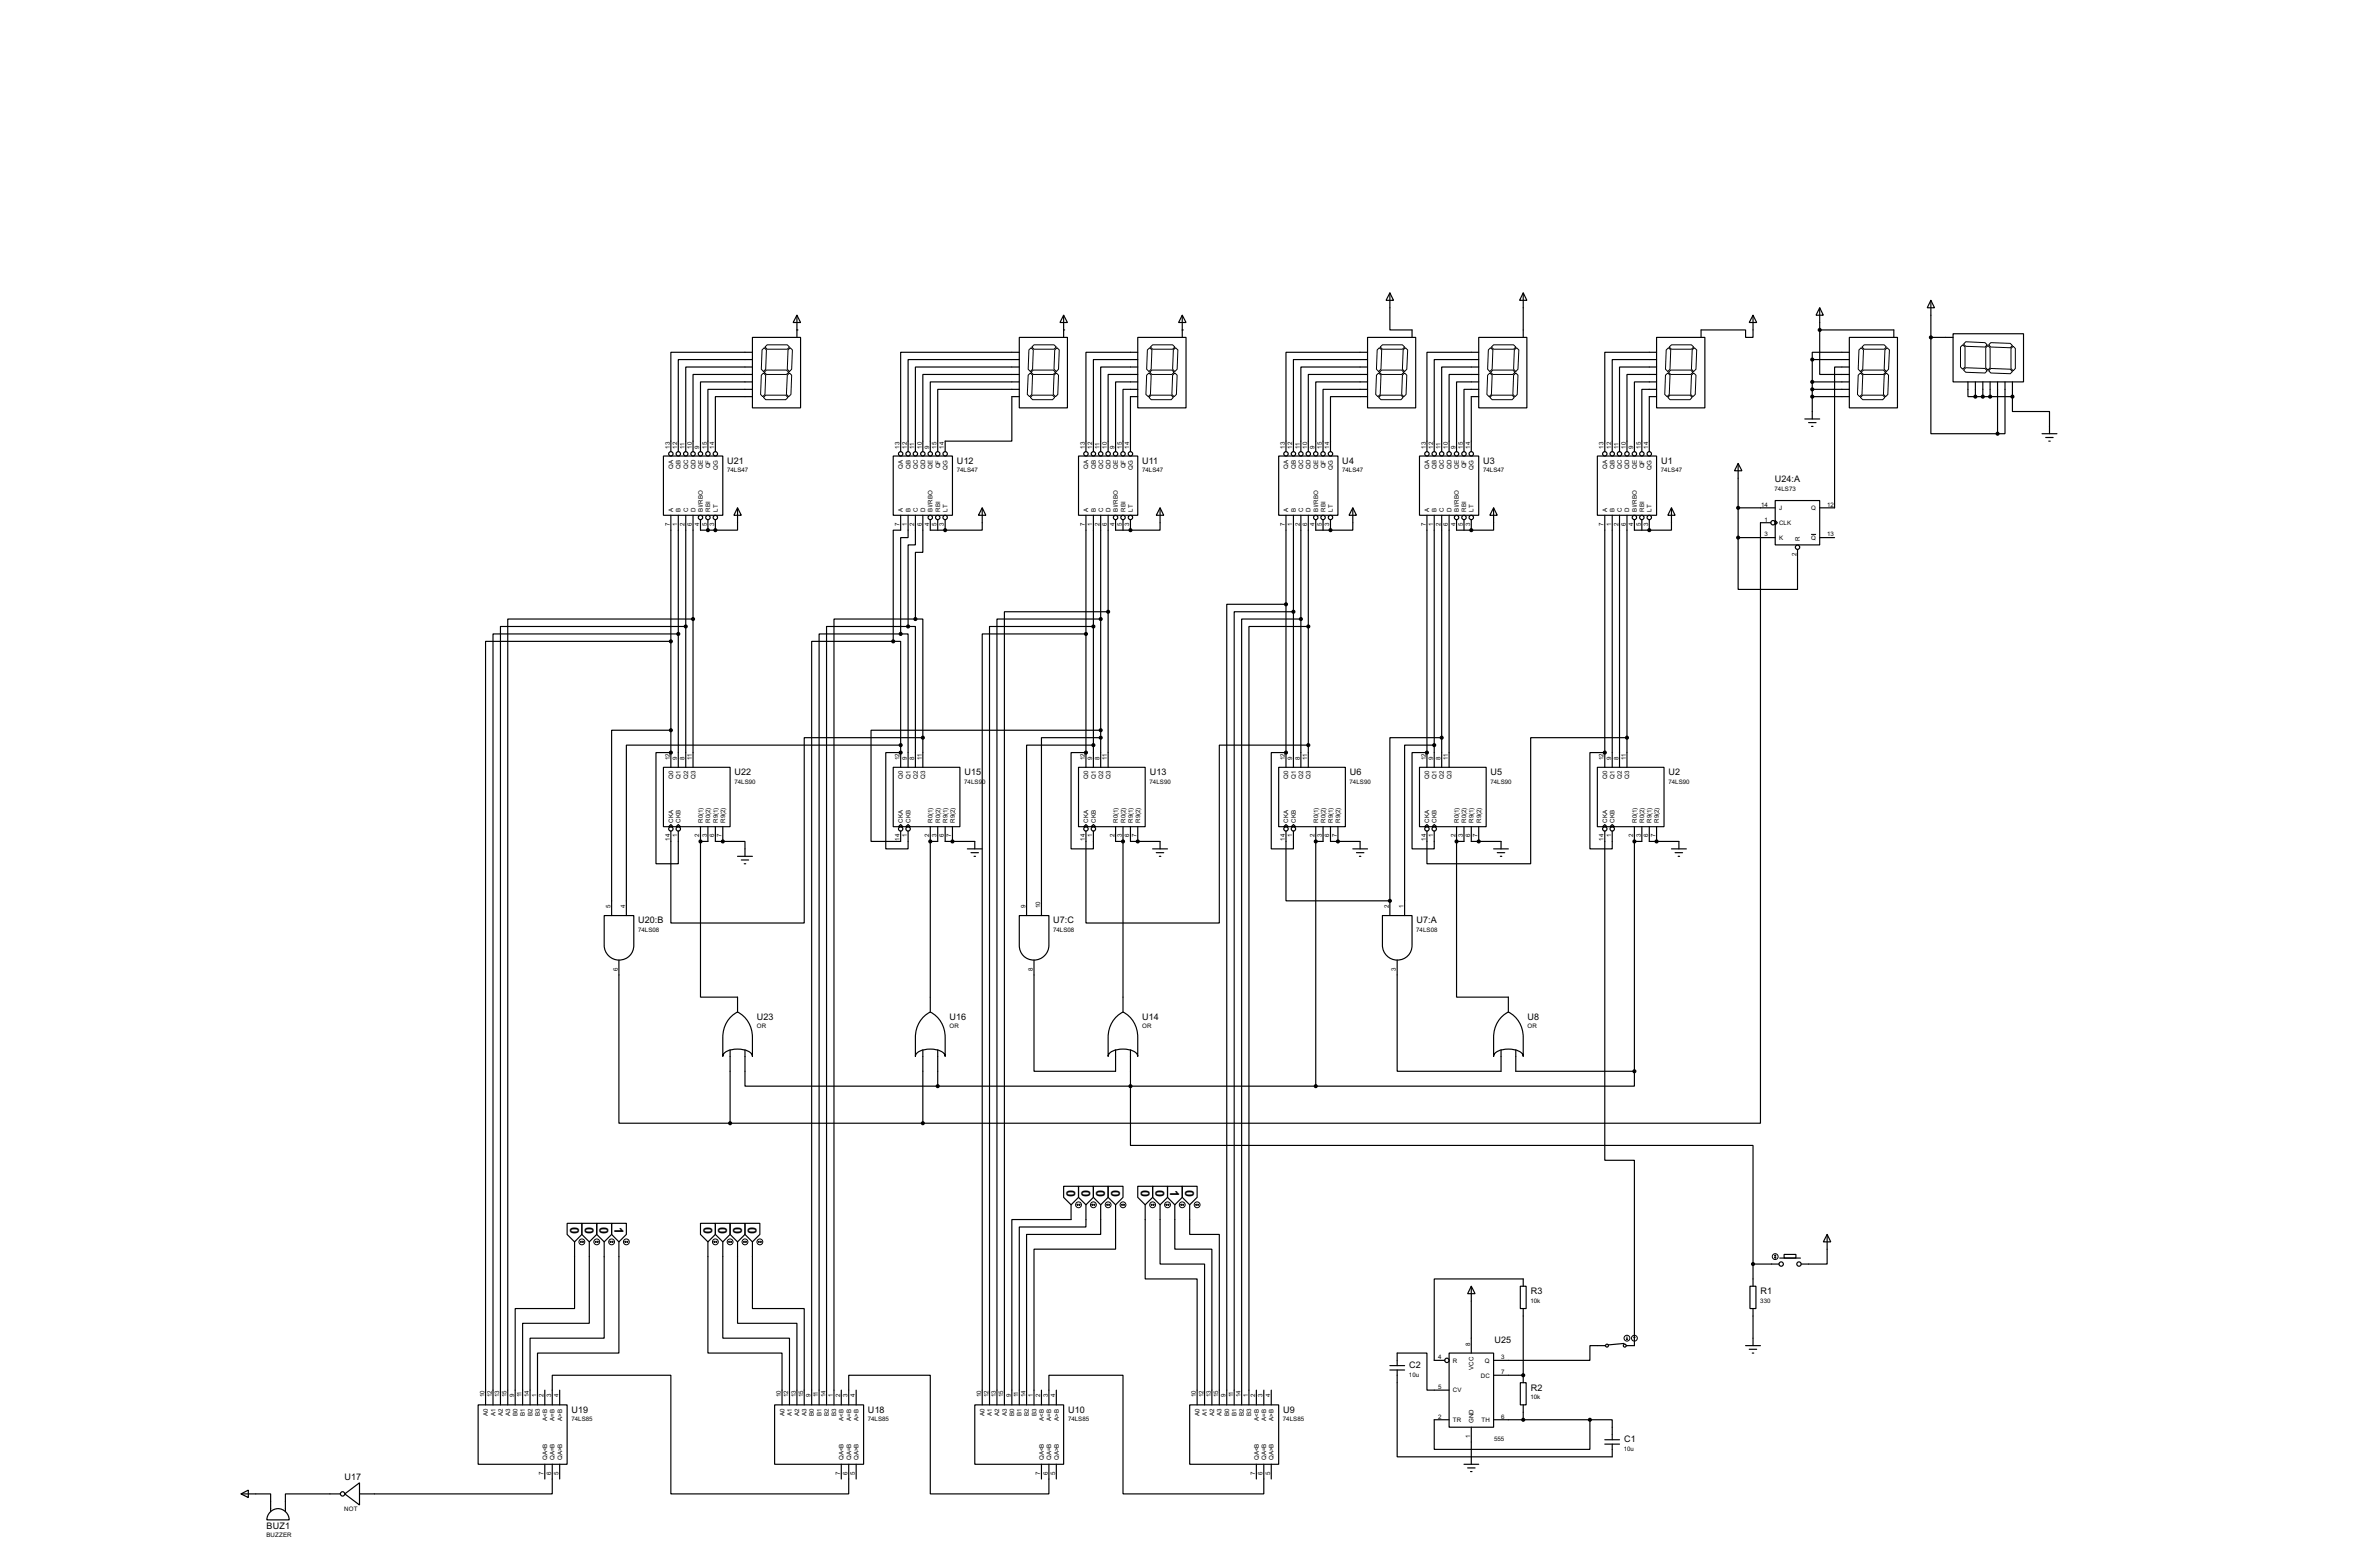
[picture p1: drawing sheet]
<svg xmlns="http://www.w3.org/2000/svg" width="815mm" height="536mm" viewBox="0 0 815 536" stroke-linecap="round" stroke-linejoin="round" font-family="sans-serif">
<defs><g id="words">
<g font-size="4.8">
<text x="365.5" y="407.8" transform="rotate(90 365.5 407.8)">0</text>
<text x="370.6" y="407.8" transform="rotate(90 370.6 407.8)">0</text>
<text x="375.7" y="407.8" transform="rotate(90 375.7 407.8)">0</text>
<text x="380.8" y="407.8" transform="rotate(90 380.8 407.8)">0</text>
<text x="390.9" y="407.8" transform="rotate(90 390.9 407.8)">0</text>
<text x="396" y="407.8" transform="rotate(90 396 407.8)">0</text>
<text x="401.1" y="407.8" transform="rotate(90 401.1 407.8)">1</text>
<text x="406.2" y="407.8" transform="rotate(90 406.2 407.8)">0</text>
<text x="195.4" y="420.5" transform="rotate(90 195.4 420.5)">0</text>
<text x="200.4" y="420.5" transform="rotate(90 200.4 420.5)">0</text>
<text x="205.5" y="420.5" transform="rotate(90 205.5 420.5)">0</text>
<text x="210.6" y="420.5" transform="rotate(90 210.6 420.5)">1</text>
<text x="241.1" y="420.5" transform="rotate(90 241.1 420.5)">0</text>
<text x="246.2" y="420.5" transform="rotate(90 246.2 420.5)">0</text>
<text x="251.2" y="420.5" transform="rotate(90 251.2 420.5)">0</text>
<text x="256.3" y="420.5" transform="rotate(90 256.3 420.5)">0</text>
</g>
<g font-size="3.5">
<text x="249.2" y="158.9">U21</text>
<text x="328" y="158.9">U12</text>
<text x="391.5" y="158.9">U11</text>
<text x="460" y="158.9">U4</text>
<text x="508.3" y="158.9">U3</text>
<text x="569.3" y="158.9">U1</text>
<text x="608.2" y="165.3">U24:A</text>
<text x="251.8" y="265.6">U22</text>
<text x="330.5" y="265.6">U15</text>
<text x="394" y="265.6">U13</text>
<text x="462.6" y="265.6">U6</text>
<text x="510.8" y="265.6">U5</text>
<text x="571.8" y="265.6">U2</text>
<text x="218.7" y="316.4">U20:B</text>
<text x="361" y="316.4">U7:C</text>
<text x="485.4" y="316.4">U7:A</text>
<text x="259.4" y="349.5">U23</text>
<text x="325.4" y="349.5">U16</text>
<text x="391.5" y="349.5">U14</text>
<text x="523.5" y="349.5">U8</text>
<text x="524.6" y="443.4">R3</text>
<text x="603.3" y="443.4">R1</text>
<text x="512.1" y="460.3">U25</text>
<text x="482.9" y="468.8">C2</text>
<text x="524.6" y="476.5">R2</text>
<text x="195.9" y="484.1">U19</text>
<text x="297.5" y="484.1">U18</text>
<text x="366.1" y="484.1">U10</text>
<text x="439.7" y="484.1">U9</text>
<text x="556.6" y="494.2">C1</text>
<text x="118" y="507.3">U17</text>
<text x="91.3" y="523.9">BUZ1</text>
</g>
<g font-size="2.4">
<text x="229.5" y="153.7" transform="rotate(-90 229.5 153.7)">13</text>
<text x="232.1" y="153.7" transform="rotate(-90 232.1 153.7)">12</text>
<text x="234.6" y="153.7" transform="rotate(-90 234.6 153.7)">11</text>
<text x="237.1" y="153.7" transform="rotate(-90 237.1 153.7)">10</text>
<text x="239.7" y="153.7" transform="rotate(-90 239.7 153.7)">9</text>
<text x="242.2" y="153.7" transform="rotate(-90 242.2 153.7)">15</text>
<text x="244.8" y="153.7" transform="rotate(-90 244.8 153.7)">14</text>
<text x="308.3" y="153.7" transform="rotate(-90 308.3 153.7)">13</text>
<text x="310.8" y="153.7" transform="rotate(-90 310.8 153.7)">12</text>
<text x="313.3" y="153.7" transform="rotate(-90 313.3 153.7)">11</text>
<text x="315.9" y="153.7" transform="rotate(-90 315.9 153.7)">10</text>
<text x="318.4" y="153.7" transform="rotate(-90 318.4 153.7)">9</text>
<text x="321" y="153.7" transform="rotate(-90 321 153.7)">15</text>
<text x="323.5" y="153.7" transform="rotate(-90 323.5 153.7)">14</text>
<text x="371.8" y="153.7" transform="rotate(-90 371.8 153.7)">13</text>
<text x="374.3" y="153.7" transform="rotate(-90 374.3 153.7)">12</text>
<text x="376.8" y="153.7" transform="rotate(-90 376.8 153.7)">11</text>
<text x="379.4" y="153.7" transform="rotate(-90 379.4 153.7)">10</text>
<text x="381.9" y="153.7" transform="rotate(-90 381.9 153.7)">9</text>
<text x="384.5" y="153.7" transform="rotate(-90 384.5 153.7)">15</text>
<text x="387" y="153.7" transform="rotate(-90 387 153.7)">14</text>
<text x="440.3" y="153.7" transform="rotate(-90 440.3 153.7)">13</text>
<text x="442.9" y="153.7" transform="rotate(-90 442.9 153.7)">12</text>
<text x="445.4" y="153.7" transform="rotate(-90 445.4 153.7)">11</text>
<text x="448" y="153.7" transform="rotate(-90 448 153.7)">10</text>
<text x="450.5" y="153.7" transform="rotate(-90 450.5 153.7)">9</text>
<text x="453" y="153.7" transform="rotate(-90 453 153.7)">15</text>
<text x="455.6" y="153.7" transform="rotate(-90 455.6 153.7)">14</text>
<text x="488.6" y="153.7" transform="rotate(-90 488.6 153.7)">13</text>
<text x="491.1" y="153.7" transform="rotate(-90 491.1 153.7)">12</text>
<text x="493.7" y="153.7" transform="rotate(-90 493.7 153.7)">11</text>
<text x="496.2" y="153.7" transform="rotate(-90 496.2 153.7)">10</text>
<text x="498.8" y="153.7" transform="rotate(-90 498.8 153.7)">9</text>
<text x="501.3" y="153.7" transform="rotate(-90 501.3 153.7)">15</text>
<text x="503.8" y="153.7" transform="rotate(-90 503.8 153.7)">14</text>
<text x="549.6" y="153.7" transform="rotate(-90 549.6 153.7)">13</text>
<text x="552.1" y="153.7" transform="rotate(-90 552.1 153.7)">12</text>
<text x="554.6" y="153.7" transform="rotate(-90 554.6 153.7)">11</text>
<text x="557.2" y="153.7" transform="rotate(-90 557.2 153.7)">10</text>
<text x="559.7" y="153.7" transform="rotate(-90 559.7 153.7)">9</text>
<text x="562.3" y="153.7" transform="rotate(-90 562.3 153.7)">15</text>
<text x="564.8" y="153.7" transform="rotate(-90 564.8 153.7)">14</text>
<text x="230.7" y="160.6" transform="rotate(-90 230.7 160.6)">QA</text>
<text x="233.3" y="160.6" transform="rotate(-90 233.3 160.6)">QB</text>
<text x="235.8" y="160.7" transform="rotate(-90 235.8 160.7)">QC</text>
<text x="238.3" y="160.7" transform="rotate(-90 238.3 160.7)">QD</text>
<text x="240.9" y="160.6" transform="rotate(-90 240.9 160.6)">QE</text>
<text x="243.4" y="160.5" transform="rotate(-90 243.4 160.5)">QF</text>
<text x="246" y="160.9" transform="rotate(-90 246 160.9)">QG</text>
<text x="249.2" y="161.8">74LS47</text>
<text x="309.5" y="160.6" transform="rotate(-90 309.5 160.6)">QA</text>
<text x="312" y="160.6" transform="rotate(-90 312 160.6)">QB</text>
<text x="314.5" y="160.7" transform="rotate(-90 314.5 160.7)">QC</text>
<text x="317.1" y="160.7" transform="rotate(-90 317.1 160.7)">QD</text>
<text x="319.6" y="160.6" transform="rotate(-90 319.6 160.6)">QE</text>
<text x="322.2" y="160.5" transform="rotate(-90 322.2 160.5)">QF</text>
<text x="324.7" y="160.9" transform="rotate(-90 324.7 160.9)">QG</text>
<text x="327.9" y="161.8">74LS47</text>
<text x="373" y="160.6" transform="rotate(-90 373 160.6)">QA</text>
<text x="375.5" y="160.6" transform="rotate(-90 375.5 160.6)">QB</text>
<text x="378" y="160.7" transform="rotate(-90 378 160.7)">QC</text>
<text x="380.6" y="160.7" transform="rotate(-90 380.6 160.7)">QD</text>
<text x="383.1" y="160.6" transform="rotate(-90 383.1 160.6)">QE</text>
<text x="385.7" y="160.5" transform="rotate(-90 385.7 160.5)">QF</text>
<text x="388.2" y="160.9" transform="rotate(-90 388.2 160.9)">QG</text>
<text x="391.4" y="161.8">74LS47</text>
<text x="441.5" y="160.6" transform="rotate(-90 441.5 160.6)">QA</text>
<text x="444.1" y="160.6" transform="rotate(-90 444.1 160.6)">QB</text>
<text x="446.6" y="160.7" transform="rotate(-90 446.6 160.7)">QC</text>
<text x="449.2" y="160.7" transform="rotate(-90 449.2 160.7)">QD</text>
<text x="451.7" y="160.6" transform="rotate(-90 451.7 160.6)">QE</text>
<text x="454.2" y="160.5" transform="rotate(-90 454.2 160.5)">QF</text>
<text x="456.8" y="160.9" transform="rotate(-90 456.8 160.9)">QG</text>
<text x="460" y="161.8">74LS47</text>
<text x="489.8" y="160.6" transform="rotate(-90 489.8 160.6)">QA</text>
<text x="492.3" y="160.6" transform="rotate(-90 492.3 160.6)">QB</text>
<text x="494.9" y="160.7" transform="rotate(-90 494.9 160.7)">QC</text>
<text x="497.4" y="160.7" transform="rotate(-90 497.4 160.7)">QD</text>
<text x="500" y="160.6" transform="rotate(-90 500 160.6)">QE</text>
<text x="502.5" y="160.5" transform="rotate(-90 502.5 160.5)">QF</text>
<text x="505" y="160.9" transform="rotate(-90 505 160.9)">QG</text>
<text x="508.3" y="161.8">74LS47</text>
<text x="550.8" y="160.6" transform="rotate(-90 550.8 160.6)">QA</text>
<text x="553.3" y="160.6" transform="rotate(-90 553.3 160.6)">QB</text>
<text x="555.8" y="160.7" transform="rotate(-90 555.8 160.7)">QC</text>
<text x="558.4" y="160.7" transform="rotate(-90 558.4 160.7)">QD</text>
<text x="560.9" y="160.6" transform="rotate(-90 560.9 160.6)">QE</text>
<text x="563.5" y="160.5" transform="rotate(-90 563.5 160.5)">QF</text>
<text x="566" y="160.9" transform="rotate(-90 566 160.9)">QG</text>
<text x="569.2" y="161.8">74LS47</text>
<text x="603.5" y="173.6">14</text>
<text x="608.2" y="168.2">74LS73</text>
<text x="626.2" y="173.6">12</text>
<text x="230.7" y="175.3" transform="rotate(-90 230.7 175.3)">A</text>
<text x="233.3" y="175.3" transform="rotate(-90 233.3 175.3)">B</text>
<text x="235.8" y="175.3" transform="rotate(-90 235.8 175.3)">C</text>
<text x="238.3" y="175.3" transform="rotate(-90 238.3 175.3)">D</text>
<text x="240.9" y="175.3" transform="rotate(-90 240.9 175.3)">BI/RBO</text>
<text x="243.4" y="175.3" transform="rotate(-90 243.4 175.3)">RBI</text>
<text x="246" y="175.3" transform="rotate(-90 246 175.3)">LT</text>
<text x="309.5" y="175.3" transform="rotate(-90 309.5 175.3)">A</text>
<text x="312" y="175.3" transform="rotate(-90 312 175.3)">B</text>
<text x="314.5" y="175.3" transform="rotate(-90 314.5 175.3)">C</text>
<text x="317.1" y="175.3" transform="rotate(-90 317.1 175.3)">D</text>
<text x="319.6" y="175.3" transform="rotate(-90 319.6 175.3)">BI/RBO</text>
<text x="322.2" y="175.3" transform="rotate(-90 322.2 175.3)">RBI</text>
<text x="324.7" y="175.3" transform="rotate(-90 324.7 175.3)">LT</text>
<text x="373" y="175.3" transform="rotate(-90 373 175.3)">A</text>
<text x="375.5" y="175.3" transform="rotate(-90 375.5 175.3)">B</text>
<text x="378" y="175.3" transform="rotate(-90 378 175.3)">C</text>
<text x="380.6" y="175.3" transform="rotate(-90 380.6 175.3)">D</text>
<text x="383.1" y="175.3" transform="rotate(-90 383.1 175.3)">BI/RBO</text>
<text x="385.7" y="175.3" transform="rotate(-90 385.7 175.3)">RBI</text>
<text x="388.2" y="175.3" transform="rotate(-90 388.2 175.3)">LT</text>
<text x="441.5" y="175.3" transform="rotate(-90 441.5 175.3)">A</text>
<text x="444.1" y="175.3" transform="rotate(-90 444.1 175.3)">B</text>
<text x="446.6" y="175.3" transform="rotate(-90 446.6 175.3)">C</text>
<text x="449.2" y="175.3" transform="rotate(-90 449.2 175.3)">D</text>
<text x="451.7" y="175.3" transform="rotate(-90 451.7 175.3)">BI/RBO</text>
<text x="454.2" y="175.3" transform="rotate(-90 454.2 175.3)">RBI</text>
<text x="456.8" y="175.3" transform="rotate(-90 456.8 175.3)">LT</text>
<text x="489.8" y="175.3" transform="rotate(-90 489.8 175.3)">A</text>
<text x="492.3" y="175.3" transform="rotate(-90 492.3 175.3)">B</text>
<text x="494.9" y="175.3" transform="rotate(-90 494.9 175.3)">C</text>
<text x="497.4" y="175.3" transform="rotate(-90 497.4 175.3)">D</text>
<text x="500" y="175.3" transform="rotate(-90 500 175.3)">BI/RBO</text>
<text x="502.5" y="175.3" transform="rotate(-90 502.5 175.3)">RBI</text>
<text x="505" y="175.3" transform="rotate(-90 505 175.3)">LT</text>
<text x="550.8" y="175.3" transform="rotate(-90 550.8 175.3)">A</text>
<text x="553.3" y="175.3" transform="rotate(-90 553.3 175.3)">B</text>
<text x="555.8" y="175.3" transform="rotate(-90 555.8 175.3)">C</text>
<text x="558.4" y="175.3" transform="rotate(-90 558.4 175.3)">D</text>
<text x="560.9" y="175.3" transform="rotate(-90 560.9 175.3)">BI/RBO</text>
<text x="563.5" y="175.3" transform="rotate(-90 563.5 175.3)">RBI</text>
<text x="566" y="175.3" transform="rotate(-90 566 175.3)">LT</text>
<text x="604.7" y="178.7">1</text>
<text x="609.7" y="174.8">J</text>
<text x="609.7" y="179.9">CLK</text>
<text x="620.7" y="174.8">Q</text>
<text x="229.5" y="180.3" transform="rotate(-90 229.5 180.3)">7</text>
<text x="232.1" y="180.3" transform="rotate(-90 232.1 180.3)">1</text>
<text x="234.6" y="180.2" transform="rotate(-90 234.6 180.2)">2</text>
<text x="237.1" y="180.3" transform="rotate(-90 237.1 180.3)">6</text>
<text x="239.7" y="180.3" transform="rotate(-90 239.7 180.3)">4</text>
<text x="242.2" y="180.3" transform="rotate(-90 242.2 180.3)">5</text>
<text x="244.8" y="180.3" transform="rotate(-90 244.8 180.3)">3</text>
<text x="308.3" y="180.3" transform="rotate(-90 308.3 180.3)">7</text>
<text x="310.8" y="180.3" transform="rotate(-90 310.8 180.3)">1</text>
<text x="313.3" y="180.3" transform="rotate(-90 313.3 180.3)">2</text>
<text x="315.9" y="180.3" transform="rotate(-90 315.9 180.3)">6</text>
<text x="318.4" y="180.3" transform="rotate(-90 318.4 180.3)">4</text>
<text x="321" y="180.3" transform="rotate(-90 321 180.3)">5</text>
<text x="323.5" y="180.3" transform="rotate(-90 323.5 180.3)">3</text>
<text x="371.8" y="180.3" transform="rotate(-90 371.8 180.3)">7</text>
<text x="374.3" y="180.3" transform="rotate(-90 374.3 180.3)">1</text>
<text x="376.8" y="180.3" transform="rotate(-90 376.8 180.3)">2</text>
<text x="379.4" y="180.3" transform="rotate(-90 379.4 180.3)">6</text>
<text x="381.9" y="180.2" transform="rotate(-90 381.9 180.2)">4</text>
<text x="384.5" y="180.3" transform="rotate(-90 384.5 180.3)">5</text>
<text x="387" y="180.3" transform="rotate(-90 387 180.3)">3</text>
<text x="440.3" y="180.2" transform="rotate(-90 440.3 180.2)">7</text>
<text x="442.9" y="180.3" transform="rotate(-90 442.9 180.3)">1</text>
<text x="445.4" y="180.2" transform="rotate(-90 445.4 180.2)">2</text>
<text x="448" y="180.3" transform="rotate(-90 448 180.3)">6</text>
<text x="450.5" y="180.3" transform="rotate(-90 450.5 180.3)">4</text>
<text x="453" y="180.2" transform="rotate(-90 453 180.2)">5</text>
<text x="455.6" y="180.3" transform="rotate(-90 455.6 180.3)">3</text>
<text x="488.6" y="180.3" transform="rotate(-90 488.6 180.3)">7</text>
<text x="491.1" y="180.2" transform="rotate(-90 491.1 180.2)">1</text>
<text x="493.7" y="180.3" transform="rotate(-90 493.7 180.3)">2</text>
<text x="496.2" y="180.3" transform="rotate(-90 496.2 180.3)">6</text>
<text x="498.8" y="180.3" transform="rotate(-90 498.8 180.3)">4</text>
<text x="501.3" y="180.3" transform="rotate(-90 501.3 180.3)">5</text>
<text x="503.8" y="180.2" transform="rotate(-90 503.8 180.2)">3</text>
<text x="549.6" y="180.3" transform="rotate(-90 549.6 180.3)">7</text>
<text x="552.1" y="180.3" transform="rotate(-90 552.1 180.3)">1</text>
<text x="554.6" y="180.3" transform="rotate(-90 554.6 180.3)">2</text>
<text x="557.2" y="180.3" transform="rotate(-90 557.2 180.3)">6</text>
<text x="559.7" y="180.2" transform="rotate(-90 559.7 180.2)">4</text>
<text x="562.3" y="180.3" transform="rotate(-90 562.3 180.3)">5</text>
<text x="564.8" y="180.3" transform="rotate(-90 564.8 180.3)">3</text>
<text x="604.7" y="183.8">3</text>
<text x="609.7" y="185">K</text>
<text x="616.8" y="185.4" transform="rotate(-90 616.8 185.4)">R</text>
<text x="620.7" y="185">Q</text>
<text x="626.2" y="183.8">13</text>
<text x="615.6" y="190.4" transform="rotate(-90 615.6 190.4)">2</text>
<text x="229.5" y="260.4" transform="rotate(-90 229.5 260.4)">12</text>
<text x="232.1" y="260.4" transform="rotate(-90 232.1 260.4)">9</text>
<text x="234.6" y="260.4" transform="rotate(-90 234.6 260.4)">8</text>
<text x="237.1" y="260.4" transform="rotate(-90 237.1 260.4)">11</text>
<text x="308.3" y="260.4" transform="rotate(-90 308.3 260.4)">12</text>
<text x="310.8" y="260.4" transform="rotate(-90 310.8 260.4)">9</text>
<text x="313.3" y="260.4" transform="rotate(-90 313.3 260.4)">8</text>
<text x="315.9" y="260.4" transform="rotate(-90 315.9 260.4)">11</text>
<text x="371.8" y="260.4" transform="rotate(-90 371.8 260.4)">12</text>
<text x="374.3" y="260.4" transform="rotate(-90 374.3 260.4)">9</text>
<text x="376.8" y="260.4" transform="rotate(-90 376.8 260.4)">8</text>
<text x="379.4" y="260.4" transform="rotate(-90 379.4 260.4)">11</text>
<text x="440.3" y="260.4" transform="rotate(-90 440.3 260.4)">12</text>
<text x="442.9" y="260.4" transform="rotate(-90 442.9 260.4)">9</text>
<text x="445.4" y="260.4" transform="rotate(-90 445.4 260.4)">8</text>
<text x="448" y="260.4" transform="rotate(-90 448 260.4)">11</text>
<text x="488.6" y="260.4" transform="rotate(-90 488.6 260.4)">12</text>
<text x="491.1" y="260.4" transform="rotate(-90 491.1 260.4)">9</text>
<text x="493.7" y="260.4" transform="rotate(-90 493.7 260.4)">8</text>
<text x="496.2" y="260.4" transform="rotate(-90 496.2 260.4)">11</text>
<text x="549.6" y="260.4" transform="rotate(-90 549.6 260.4)">12</text>
<text x="552.1" y="260.4" transform="rotate(-90 552.1 260.4)">9</text>
<text x="554.6" y="260.4" transform="rotate(-90 554.6 260.4)">8</text>
<text x="557.2" y="260.4" transform="rotate(-90 557.2 260.4)">11</text>
<text x="230.7" y="267" transform="rotate(-90 230.7 267)">Q0</text>
<text x="233.3" y="267" transform="rotate(-90 233.3 267)">Q1</text>
<text x="235.8" y="267" transform="rotate(-90 235.8 267)">Q2</text>
<text x="238.3" y="267" transform="rotate(-90 238.3 267)">Q3</text>
<text x="251.7" y="268.6">74LS90</text>
<text x="309.5" y="267" transform="rotate(-90 309.5 267)">Q0</text>
<text x="312" y="267" transform="rotate(-90 312 267)">Q1</text>
<text x="314.5" y="267" transform="rotate(-90 314.5 267)">Q2</text>
<text x="317.1" y="267" transform="rotate(-90 317.1 267)">Q3</text>
<text x="330.5" y="268.6">74LS90</text>
<text x="373" y="267" transform="rotate(-90 373 267)">Q0</text>
<text x="375.5" y="267" transform="rotate(-90 375.5 267)">Q1</text>
<text x="378" y="267" transform="rotate(-90 378 267)">Q2</text>
<text x="380.6" y="267" transform="rotate(-90 380.6 267)">Q3</text>
<text x="394" y="268.6">74LS90</text>
<text x="441.5" y="267" transform="rotate(-90 441.5 267)">Q0</text>
<text x="444.1" y="267" transform="rotate(-90 444.1 267)">Q1</text>
<text x="446.6" y="267" transform="rotate(-90 446.6 267)">Q2</text>
<text x="449.2" y="267" transform="rotate(-90 449.2 267)">Q3</text>
<text x="462.5" y="268.6">74LS90</text>
<text x="489.8" y="267" transform="rotate(-90 489.8 267)">Q0</text>
<text x="492.3" y="267" transform="rotate(-90 492.3 267)">Q1</text>
<text x="494.9" y="267" transform="rotate(-90 494.9 267)">Q2</text>
<text x="497.4" y="267" transform="rotate(-90 497.4 267)">Q3</text>
<text x="510.8" y="268.6">74LS90</text>
<text x="550.8" y="267" transform="rotate(-90 550.8 267)">Q0</text>
<text x="553.3" y="267" transform="rotate(-90 553.3 267)">Q1</text>
<text x="555.8" y="267" transform="rotate(-90 555.8 267)">Q2</text>
<text x="558.4" y="267" transform="rotate(-90 558.4 267)">Q3</text>
<text x="571.8" y="268.6">74LS90</text>
<text x="230.7" y="281.9" transform="rotate(-90 230.7 281.9)">CKA</text>
<text x="233.3" y="281.9" transform="rotate(-90 233.3 281.9)">CKB</text>
<text x="240.9" y="281.9" transform="rotate(-90 240.9 281.9)">R0(1)</text>
<text x="243.4" y="281.9" transform="rotate(-90 243.4 281.9)">R0(2)</text>
<text x="246" y="281.9" transform="rotate(-90 246 281.9)">R9(1)</text>
<text x="248.5" y="281.9" transform="rotate(-90 248.5 281.9)">R9(2)</text>
<text x="309.5" y="281.9" transform="rotate(-90 309.5 281.9)">CKA</text>
<text x="312" y="281.9" transform="rotate(-90 312 281.9)">CKB</text>
<text x="319.6" y="281.9" transform="rotate(-90 319.6 281.9)">R0(1)</text>
<text x="322.2" y="281.9" transform="rotate(-90 322.2 281.9)">R0(2)</text>
<text x="324.7" y="281.9" transform="rotate(-90 324.7 281.9)">R9(1)</text>
<text x="327.2" y="281.9" transform="rotate(-90 327.2 281.9)">R9(2)</text>
<text x="373" y="281.9" transform="rotate(-90 373 281.9)">CKA</text>
<text x="375.5" y="281.9" transform="rotate(-90 375.5 281.9)">CKB</text>
<text x="383.1" y="281.9" transform="rotate(-90 383.1 281.9)">R0(1)</text>
<text x="385.7" y="281.9" transform="rotate(-90 385.7 281.9)">R0(2)</text>
<text x="388.2" y="281.9" transform="rotate(-90 388.2 281.9)">R9(1)</text>
<text x="390.7" y="281.9" transform="rotate(-90 390.7 281.9)">R9(2)</text>
<text x="441.5" y="281.9" transform="rotate(-90 441.5 281.9)">CKA</text>
<text x="444.1" y="281.9" transform="rotate(-90 444.1 281.9)">CKB</text>
<text x="451.7" y="281.9" transform="rotate(-90 451.7 281.9)">R0(1)</text>
<text x="454.2" y="281.9" transform="rotate(-90 454.2 281.9)">R0(2)</text>
<text x="456.8" y="281.9" transform="rotate(-90 456.8 281.9)">R9(1)</text>
<text x="459.3" y="281.9" transform="rotate(-90 459.3 281.9)">R9(2)</text>
<text x="489.8" y="281.9" transform="rotate(-90 489.8 281.9)">CKA</text>
<text x="492.3" y="281.9" transform="rotate(-90 492.3 281.9)">CKB</text>
<text x="500" y="281.9" transform="rotate(-90 500 281.9)">R0(1)</text>
<text x="502.5" y="281.9" transform="rotate(-90 502.5 281.9)">R0(2)</text>
<text x="505" y="281.9" transform="rotate(-90 505 281.9)">R9(1)</text>
<text x="507.6" y="281.9" transform="rotate(-90 507.6 281.9)">R9(2)</text>
<text x="550.8" y="281.9" transform="rotate(-90 550.8 281.9)">CKA</text>
<text x="553.3" y="281.9" transform="rotate(-90 553.3 281.9)">CKB</text>
<text x="560.9" y="281.9" transform="rotate(-90 560.9 281.9)">R0(1)</text>
<text x="563.5" y="281.9" transform="rotate(-90 563.5 281.9)">R0(2)</text>
<text x="566" y="281.9" transform="rotate(-90 566 281.9)">R9(1)</text>
<text x="568.5" y="281.9" transform="rotate(-90 568.5 281.9)">R9(2)</text>
<text x="232.1" y="287" transform="rotate(-90 232.1 287)">1</text>
<text x="239.7" y="287" transform="rotate(-90 239.7 287)">2</text>
<text x="242.2" y="287" transform="rotate(-90 242.2 287)">3</text>
<text x="244.8" y="287" transform="rotate(-90 244.8 287)">6</text>
<text x="247.3" y="287" transform="rotate(-90 247.3 287)">7</text>
<text x="310.8" y="287" transform="rotate(-90 310.8 287)">1</text>
<text x="318.4" y="287" transform="rotate(-90 318.4 287)">2</text>
<text x="321" y="286.9" transform="rotate(-90 321 286.9)">3</text>
<text x="323.5" y="287" transform="rotate(-90 323.5 287)">6</text>
<text x="326" y="286.9" transform="rotate(-90 326 286.9)">7</text>
<text x="374.3" y="287" transform="rotate(-90 374.3 287)">1</text>
<text x="381.9" y="287" transform="rotate(-90 381.9 287)">2</text>
<text x="384.5" y="287" transform="rotate(-90 384.5 287)">3</text>
<text x="387" y="287" transform="rotate(-90 387 287)">6</text>
<text x="389.5" y="287" transform="rotate(-90 389.5 287)">7</text>
<text x="442.9" y="287" transform="rotate(-90 442.9 287)">1</text>
<text x="450.5" y="287" transform="rotate(-90 450.5 287)">2</text>
<text x="453" y="286.9" transform="rotate(-90 453 286.9)">3</text>
<text x="455.6" y="287" transform="rotate(-90 455.6 287)">6</text>
<text x="458.1" y="287" transform="rotate(-90 458.1 287)">7</text>
<text x="491.1" y="286.9" transform="rotate(-90 491.1 286.9)">1</text>
<text x="498.8" y="287" transform="rotate(-90 498.8 287)">2</text>
<text x="501.3" y="287" transform="rotate(-90 501.3 287)">3</text>
<text x="503.8" y="286.9" transform="rotate(-90 503.8 286.9)">6</text>
<text x="506.4" y="287" transform="rotate(-90 506.4 287)">7</text>
<text x="552.1" y="287" transform="rotate(-90 552.1 287)">1</text>
<text x="559.7" y="287" transform="rotate(-90 559.7 287)">2</text>
<text x="562.3" y="286.9" transform="rotate(-90 562.3 286.9)">3</text>
<text x="564.8" y="287" transform="rotate(-90 564.8 287)">6</text>
<text x="567.3" y="286.9" transform="rotate(-90 567.3 286.9)">7</text>
<text x="229.5" y="288.1" transform="rotate(-90 229.5 288.1)">14</text>
<text x="308.3" y="288.1" transform="rotate(-90 308.3 288.1)">14</text>
<text x="371.8" y="288.1" transform="rotate(-90 371.8 288.1)">14</text>
<text x="440.3" y="288.1" transform="rotate(-90 440.3 288.1)">14</text>
<text x="488.6" y="288.1" transform="rotate(-90 488.6 288.1)">14</text>
<text x="549.6" y="288.1" transform="rotate(-90 549.6 288.1)">14</text>
<text x="209.2" y="311.2" transform="rotate(-90 209.2 311.2)">5</text>
<text x="214.3" y="311.2" transform="rotate(-90 214.3 311.2)">4</text>
<text x="351.4" y="311.2" transform="rotate(-90 351.4 311.2)">9</text>
<text x="356.5" y="311.2" transform="rotate(-90 356.5 311.2)">10</text>
<text x="475.9" y="311.2" transform="rotate(-90 475.9 311.2)">2</text>
<text x="481" y="311.2" transform="rotate(-90 481 311.2)">1</text>
<text x="218.7" y="319.4">74LS08</text>
<text x="360.9" y="319.4">74LS08</text>
<text x="485.4" y="319.4">74LS08</text>
<text x="211.7" y="332.7" transform="rotate(-90 211.7 332.7)">6</text>
<text x="354" y="332.7" transform="rotate(-90 354 332.7)">8</text>
<text x="478.4" y="332.7" transform="rotate(-90 478.4 332.7)">3</text>
<text x="259.3" y="352.4">OR</text>
<text x="325.4" y="352.4">OR</text>
<text x="391.4" y="352.4">OR</text>
<text x="523.5" y="352.4">OR</text>
<text x="524.5" y="446.4">10k</text>
<text x="603.3" y="446.4">330</text>
<text x="503.8" y="461.1" transform="rotate(-90 503.8 461.1)">8</text>
<text x="492.9" y="465.7">4</text>
<text x="497.9" y="466.9">R</text>
<text x="508.9" y="466.9">Q</text>
<text x="514.4" y="465.7">3</text>
<text x="482.9" y="471.8">10u</text>
<text x="505" y="469.4" transform="rotate(-90 505 469.4)">VCC</text>
<text x="507.5" y="472">DC</text>
<text x="514.4" y="470.8">7</text>
<text x="166" y="478.8" transform="rotate(-90 166 478.8)">10</text>
<text x="168.6" y="478.8" transform="rotate(-90 168.6 478.8)">12</text>
<text x="171.1" y="478.8" transform="rotate(-90 171.1 478.8)">13</text>
<text x="173.6" y="478.8" transform="rotate(-90 173.6 478.8)">15</text>
<text x="176.1" y="478.8" transform="rotate(-90 176.1 478.8)">9</text>
<text x="178.7" y="478.8" transform="rotate(-90 178.7 478.8)">11</text>
<text x="181.3" y="478.8" transform="rotate(-90 181.3 478.8)">14</text>
<text x="183.8" y="478.8" transform="rotate(-90 183.8 478.8)">1</text>
<text x="186.3" y="478.8" transform="rotate(-90 186.3 478.8)">2</text>
<text x="188.8" y="478.8" transform="rotate(-90 188.8 478.8)">3</text>
<text x="191.4" y="478.8" transform="rotate(-90 191.4 478.8)">4</text>
<text x="267.6" y="478.8" transform="rotate(-90 267.6 478.8)">10</text>
<text x="270.2" y="478.8" transform="rotate(-90 270.2 478.8)">12</text>
<text x="272.7" y="478.8" transform="rotate(-90 272.7 478.8)">13</text>
<text x="275.2" y="478.8" transform="rotate(-90 275.2 478.8)">15</text>
<text x="277.8" y="478.8" transform="rotate(-90 277.8 478.8)">9</text>
<text x="280.3" y="478.8" transform="rotate(-90 280.3 478.8)">11</text>
<text x="282.9" y="478.8" transform="rotate(-90 282.9 478.8)">14</text>
<text x="285.4" y="478.8" transform="rotate(-90 285.4 478.8)">1</text>
<text x="287.9" y="478.8" transform="rotate(-90 287.9 478.8)">2</text>
<text x="290.5" y="478.8" transform="rotate(-90 290.5 478.8)">3</text>
<text x="293" y="478.8" transform="rotate(-90 293 478.8)">4</text>
<text x="336.2" y="478.8" transform="rotate(-90 336.2 478.8)">10</text>
<text x="338.7" y="478.8" transform="rotate(-90 338.7 478.8)">12</text>
<text x="341.3" y="478.8" transform="rotate(-90 341.3 478.8)">13</text>
<text x="343.8" y="478.8" transform="rotate(-90 343.8 478.8)">15</text>
<text x="346.4" y="478.8" transform="rotate(-90 346.4 478.8)">9</text>
<text x="348.9" y="478.8" transform="rotate(-90 348.9 478.8)">11</text>
<text x="351.4" y="478.8" transform="rotate(-90 351.4 478.8)">14</text>
<text x="354" y="478.8" transform="rotate(-90 354 478.8)">1</text>
<text x="356.5" y="478.8" transform="rotate(-90 356.5 478.8)">2</text>
<text x="359.1" y="478.8" transform="rotate(-90 359.1 478.8)">3</text>
<text x="361.6" y="478.8" transform="rotate(-90 361.6 478.8)">4</text>
<text x="409.9" y="478.8" transform="rotate(-90 409.9 478.8)">10</text>
<text x="412.4" y="478.8" transform="rotate(-90 412.4 478.8)">12</text>
<text x="414.9" y="478.8" transform="rotate(-90 414.9 478.8)">13</text>
<text x="417.5" y="478.8" transform="rotate(-90 417.5 478.8)">15</text>
<text x="420" y="478.8" transform="rotate(-90 420 478.8)">9</text>
<text x="422.6" y="478.8" transform="rotate(-90 422.6 478.8)">11</text>
<text x="425.1" y="478.8" transform="rotate(-90 425.1 478.8)">14</text>
<text x="427.6" y="478.8" transform="rotate(-90 427.6 478.8)">1</text>
<text x="430.2" y="478.8" transform="rotate(-90 430.2 478.8)">2</text>
<text x="432.7" y="478.8" transform="rotate(-90 432.7 478.8)">3</text>
<text x="435.3" y="478.8" transform="rotate(-90 435.3 478.8)">4</text>
<text x="492.9" y="475.9">5</text>
<text x="497.9" y="477.1">CV</text>
<text x="524.5" y="479.4">10k</text>
<text x="167.2" y="485.2" transform="rotate(-90 167.2 485.2)">A0</text>
<text x="169.7" y="485.2" transform="rotate(-90 169.7 485.2)">A1</text>
<text x="172.3" y="485.2" transform="rotate(-90 172.3 485.2)">A2</text>
<text x="174.8" y="485.2" transform="rotate(-90 174.8 485.2)">A3</text>
<text x="177.4" y="485.2" transform="rotate(-90 177.4 485.2)">B0</text>
<text x="179.9" y="485.2" transform="rotate(-90 179.9 485.2)">B1</text>
<text x="182.4" y="485.2" transform="rotate(-90 182.4 485.2)">B2</text>
<text x="185" y="485.2" transform="rotate(-90 185 485.2)">B3</text>
<text x="268.8" y="485.2" transform="rotate(-90 268.8 485.2)">A0</text>
<text x="271.3" y="485.2" transform="rotate(-90 271.3 485.2)">A1</text>
<text x="273.9" y="485.2" transform="rotate(-90 273.9 485.2)">A2</text>
<text x="276.4" y="485.2" transform="rotate(-90 276.4 485.2)">A3</text>
<text x="279" y="485.2" transform="rotate(-90 279 485.2)">B0</text>
<text x="281.5" y="485.2" transform="rotate(-90 281.5 485.2)">B1</text>
<text x="284" y="485.2" transform="rotate(-90 284 485.2)">B2</text>
<text x="286.6" y="485.2" transform="rotate(-90 286.6 485.2)">B3</text>
<text x="337.4" y="485.2" transform="rotate(-90 337.4 485.2)">A0</text>
<text x="339.9" y="485.2" transform="rotate(-90 339.9 485.2)">A1</text>
<text x="342.5" y="485.2" transform="rotate(-90 342.5 485.2)">A2</text>
<text x="345" y="485.2" transform="rotate(-90 345 485.2)">A3</text>
<text x="347.6" y="485.2" transform="rotate(-90 347.6 485.2)">B0</text>
<text x="350.1" y="485.2" transform="rotate(-90 350.1 485.2)">B1</text>
<text x="352.6" y="485.2" transform="rotate(-90 352.6 485.2)">B2</text>
<text x="355.2" y="485.2" transform="rotate(-90 355.2 485.2)">B3</text>
<text x="411.1" y="485.2" transform="rotate(-90 411.1 485.2)">A0</text>
<text x="413.6" y="485.2" transform="rotate(-90 413.6 485.2)">A1</text>
<text x="416.1" y="485.2" transform="rotate(-90 416.1 485.2)">A2</text>
<text x="418.6" y="485.2" transform="rotate(-90 418.6 485.2)">A3</text>
<text x="421.2" y="485.2" transform="rotate(-90 421.2 485.2)">B0</text>
<text x="423.8" y="485.2" transform="rotate(-90 423.8 485.2)">B1</text>
<text x="426.3" y="485.2" transform="rotate(-90 426.3 485.2)">B2</text>
<text x="428.8" y="485.2" transform="rotate(-90 428.8 485.2)">B3</text>
<text x="187.5" y="486.8" transform="rotate(-90 187.5 486.8)">A&lt;B</text>
<text x="190.1" y="486.8" transform="rotate(-90 190.1 486.8)">A=B</text>
<text x="192.6" y="486.8" transform="rotate(-90 192.6 486.8)">A&gt;B</text>
<text x="195.8" y="487">74LS85</text>
<text x="289.1" y="486.8" transform="rotate(-90 289.1 486.8)">A&lt;B</text>
<text x="291.7" y="486.8" transform="rotate(-90 291.7 486.8)">A=B</text>
<text x="294.2" y="486.8" transform="rotate(-90 294.2 486.8)">A&gt;B</text>
<text x="297.4" y="487">74LS85</text>
<text x="357.7" y="486.8" transform="rotate(-90 357.7 486.8)">A&lt;B</text>
<text x="360.3" y="486.8" transform="rotate(-90 360.3 486.8)">A=B</text>
<text x="362.8" y="486.8" transform="rotate(-90 362.8 486.8)">A&gt;B</text>
<text x="366" y="487">74LS85</text>
<text x="431.4" y="486.8" transform="rotate(-90 431.4 486.8)">A&lt;B</text>
<text x="433.9" y="486.8" transform="rotate(-90 433.9 486.8)">A=B</text>
<text x="436.5" y="486.8" transform="rotate(-90 436.5 486.8)">A&gt;B</text>
<text x="439.7" y="487">74LS85</text>
<text x="492.9" y="486.1">2</text>
<text x="497.9" y="487.3">TR</text>
<text x="505" y="487.7" transform="rotate(-90 505 487.7)">GND</text>
<text x="507.7" y="487.3">TH</text>
<text x="514.4" y="486.1">6</text>
<text x="503.8" y="492.6" transform="rotate(-90 503.8 492.6)">1</text>
<text x="512.1" y="493.7">555</text>
<text x="556.5" y="497.2">10u</text>
<text x="187.5" y="500.4" transform="rotate(-90 187.5 500.4)">QA&lt;B</text>
<text x="190.1" y="500.4" transform="rotate(-90 190.1 500.4)">QA=B</text>
<text x="192.6" y="500.4" transform="rotate(-90 192.6 500.4)">QA&gt;B</text>
<text x="289.1" y="500.4" transform="rotate(-90 289.1 500.4)">QA&lt;B</text>
<text x="291.7" y="500.4" transform="rotate(-90 291.7 500.4)">QA=B</text>
<text x="294.2" y="500.4" transform="rotate(-90 294.2 500.4)">QA&gt;B</text>
<text x="357.7" y="500.4" transform="rotate(-90 357.7 500.4)">QA&lt;B</text>
<text x="360.3" y="500.4" transform="rotate(-90 360.3 500.4)">QA=B</text>
<text x="362.8" y="500.4" transform="rotate(-90 362.8 500.4)">QA&gt;B</text>
<text x="431.4" y="500.4" transform="rotate(-90 431.4 500.4)">QA&lt;B</text>
<text x="433.9" y="500.4" transform="rotate(-90 433.9 500.4)">QA=B</text>
<text x="436.5" y="500.4" transform="rotate(-90 436.5 500.4)">QA&gt;B</text>
<text x="186.3" y="505.4" transform="rotate(-90 186.3 505.4)">7</text>
<text x="188.9" y="505.4" transform="rotate(-90 188.9 505.4)">6</text>
<text x="191.4" y="505.4" transform="rotate(-90 191.4 505.4)">5</text>
<text x="287.9" y="505.4" transform="rotate(-90 287.9 505.4)">7</text>
<text x="290.5" y="505.3" transform="rotate(-90 290.5 505.3)">6</text>
<text x="293" y="505.4" transform="rotate(-90 293 505.4)">5</text>
<text x="356.5" y="505.4" transform="rotate(-90 356.5 505.4)">7</text>
<text x="359.1" y="505.4" transform="rotate(-90 359.1 505.4)">6</text>
<text x="361.6" y="505.3" transform="rotate(-90 361.6 505.3)">5</text>
<text x="430.2" y="505.3" transform="rotate(-90 430.2 505.3)">7</text>
<text x="432.7" y="505.4" transform="rotate(-90 432.7 505.4)">6</text>
<text x="435.3" y="505.4" transform="rotate(-90 435.3 505.4)">5</text>
<text x="118" y="517.9">NOT</text>
<text x="91.3" y="526.8">BUZZER</text>
</g>
</g></defs>
<g fill="none" stroke="#000" stroke-width=".4">
<path d="M257.9 115.6h16.5v24.2h-16.5zM273.1 108l1.3 2.5h-2.6zM273.1 108v7.6M349.3 115.6h16.5v24.2h-16.5zM364.5 108l1.3 2.5h-2.5zM364.5 108v7.6M389.9 115.6h16.6v24.2h-16.6zM405.2 108l1.3 2.5h-2.6zM405.2 108v7.6M468.7 115.6h16.5v24.2h-16.5zM476.3 100.4l1.3 2.5h-2.6zM476.3 100.4v12.7h7.6v2.5"/>
<path d="M506.8 115.6h16.5v24.2h-16.5zM522 100.4l1.3 2.5h-2.5zM522 100.4v15.2M567.7 115.6h16.6v24.2h-16.6zM600.8 108l1.2 2.5h-2.5zM600.8 108v7.6h-2.6v-2.5h-15.2v2.5M623.6 105.5l1.3 2.5h-2.5zM623.6 113.1v15.2h10.2M623.6 113.1h25.4v2.5M623.6 105.5v7.6M633.8 115.6h16.5v24.2h-16.5zM661.7 102.9l1.3 2.6h-2.5z"/>
<path d="M661.7 115.6v33h22.9M661.7 115.6h7.6M661.7 102.9v12.7M669.3 114.4h24.2v16.5h-24.2zM257.9 120.7h-28v34M257.9 123.2h-25.4v31.5M257.9 125.8h-22.9v28.9M257.9 128.3h-20.4v26.4M257.9 130.9h-17.8v23.8M257.9 133.4h-15.3v21.3M257.9 135.9h-12.7v18.8M349.3 120.7h-40.6v34"/>
<path d="M349.3 123.2h-38.1v31.5M349.3 125.8h-35.6v28.9M349.3 128.3h-33v26.4M349.3 130.9h-30.5v23.8M349.3 133.4h-27.9v21.3M349.3 135.9h-2.5v15.3h-22.9v3.5M389.9 120.7h-17.7v34M389.9 123.2h-15.2v31.5M389.9 125.8h-12.7v28.9M389.9 128.3h-10.1v26.4M389.9 130.9h-7.6v23.8M389.9 133.4h-5v21.3"/>
<path d="M389.9 135.9h-2.5v18.8M468.7 120.7h-28v34M468.7 123.2h-25.4v31.5M468.7 125.8h-22.9v28.9M468.7 128.3h-20.3v26.4M468.7 130.9h-17.8v23.8M468.7 133.4h-15.3v21.3M468.7 135.9h-12.7v18.8M506.8 120.7h-17.8v34M506.8 123.2h-15.3v31.5M506.8 125.8h-12.7v28.9M506.8 128.3h-10.2v26.4"/>
<path d="M506.8 130.9h-7.6v23.8M506.8 133.4h-5.1v21.3M506.8 135.9h-2.6v18.8M567.7 120.7h-17.7v34M567.7 123.2h-15.2v31.5M567.7 125.8h-12.7v28.9M567.7 128.3h-10.1v26.4M567.7 130.9h-7.6v23.8M567.7 133.4h-5v21.3M567.7 135.9h-2.5v18.8M621.1 135.9h12.7M621.1 123.2h12.7"/>
<path d="M621.1 123.2v20.4M621.1 133.4h12.7M621.1 130.9h12.7M633.8 120.7h-12.7v2.5M633.8 125.8h-5.1v48.2h-5.1M674.4 130.9v5h2.6M677 130.9v5M677 135.9h12.7M679.5 130.9v5M682 130.9v5M684.6 130.9v17.7M687.1 130.9v17.7h-2.5"/>
<path d="M689.7 135.9v5.1h12.7v7.6M689.7 130.9v5M227.4 156.3h20.3v20.3h-20.3zM306.1 156.3h20.3v20.3h-20.3zM369.6 156.3h20.3v20.3h-20.3zM438.2 156.3h20.3v20.3h-20.3zM486.5 156.3h20.3v20.3h-20.3zM547.4 156.3h20.3v20.3h-20.3zM595.7 158.8l1.3 2.5h-2.6zM595.7 158.8v25.4M618.5 143.6h5.1M619.8 144.8h2.6"/>
<path d="M620.8 146.1h.5M699.8 148.6h5.1M701.1 149.9h2.5M702.1 151.2h.5M229.9 176.6v86.3M232.5 176.6v86.3M235 176.6v86.3M237.5 176.6v86.3M240.1 178.1v3.6h5.1M242.6 178.1v3.6M245.2 178.1v3.6M252.8 174l1.3 2.6h-2.6z"/>
<path d="M252.8 174v7.7h-7.6M308.7 176.6v5.1h-2.6v38.1M311.2 176.6v7.6h-2.5v33M313.7 176.6v10.1h-2.5v28M316.3 176.6v12.7h-2.6v22.8M318.8 178.1v3.6h5.1M321.4 178.1v3.6M323.9 178.1v3.6M336.6 174l1.3 2.6h-2.6zM336.6 174v7.7h-12.7M372.2 176.6v86.3M374.7 176.6v86.3"/>
<path d="M377.2 176.6v86.3M379.8 176.6v86.3M382.3 178.1v3.6h5.1M384.9 178.1v3.6M387.4 178.1v3.6M397.6 174l1.2 2.6h-2.5zM397.6 174v7.7h-10.2M440.7 176.6v86.3M443.3 176.6v86.3M445.8 176.6v86.3M448.4 176.6v86.3M450.9 178.1v3.6h5.1"/>
<path d="M453.4 178.1v3.6M456 178.1v3.6M463.6 174l1.3 2.6h-2.6zM463.6 174v7.7h-7.6M489 176.6v86.3M491.5 176.6v86.3M494.1 176.6v86.3M496.6 176.6v86.3M499.2 178.1v3.6h5M501.7 178.1v3.6M504.2 178.1v3.6M511.9 174l1.2 2.6h-2.5z"/>
<path d="M511.9 174v7.7h-7.7M550 176.6v86.3M552.5 176.6v86.3M555 176.6v86.3M557.6 176.6v86.3M560.1 178.1v3.6h5.1M562.7 178.1v3.6M565.2 178.1v3.6M572.8 174l1.3 2.6h-2.5zM572.8 174v7.7h-7.6M595.7 174h12.7M606.9 179.1h-3.6v205.8h-287"/>
<path d="M608.4 171.5h15.2v15.2h-15.2zM608.4 178.4l.7 .7-.7 .8zM595.7 184.2v17.8h20.3v-13.7M595.7 184.2h12.7M623.6 184.2h5.1M229.9 219.8h-63.5v261.6M232.5 217.2h-63.5v264.2M235 214.7h-63.5v266.7M237.5 212.1h-63.5v269.3M306.1 219.8h-27.9v261.6M306.1 219.8h2.6v35.5M308.7 217.2h2.5v45.7"/>
<path d="M308.7 217.2h-28v264.2M311.2 214.7h2.5v48.2M311.2 214.7h-27.9v266.7M313.7 212.1h2.6v40.7M313.7 212.1h-27.9v269.3M372.2 217.2h-35.6v264.2M374.7 214.7h-35.6v266.7M377.2 212.1h-35.5v269.3M379.8 209.6h-35.6v271.8M440.7 207.1h-20.3v274.3M443.3 209.6h-20.3v271.8M445.8 212.1h-20.3v269.3"/>
<path d="M448.4 214.7h-20.4v266.7M229.9 257.9h-5.1v38.1h7.7v-11.2M229.9 250.2h-20.3v63.5M308.7 257.9h-5.1v33h7.6v-6.1M308.7 255.3h-94v58.4M308.7 255.3v7.6M316.3 252.8h-40.7v63.5h-45.7v-31.5M316.3 252.8v10.1M372.2 257.9h-5.1v33h7.6v-6.1M374.7 255.3h-22.9v58.4M377.2 252.8h-20.3v60.9M377.2 250.2h-78.7v38.1h10.2v-3.5"/>
<path d="M440.7 257.9h-5v33h7.6v-6.1M448.4 255.3h-30.5v61h-45.7v-31.5M489 257.9h-5.1v33h7.6v-6.1M491.5 255.3h-10.1v58.4M494.1 252.8h-17.8v55.9M550 257.9h-5.1v33h7.6v-6.1M557.6 252.8h-33v43.2h-35.6v-11.2M227.4 262.9h22.8v20.4h-22.8zM306.1 262.9h22.9v20.4h-22.9zM369.6 262.9h22.9v20.4h-22.9zM438.2 262.9h22.9v20.4h-22.9zM486.5 262.9h22.8v20.4h-22.8z"/>
<path d="M547.4 262.9h22.9v20.4h-22.9zM229.2 283.3l.7-.8 .8 .8zM231.7 283.3l.8-.8 .7 .8zM240.1 288.3v53.4h12.7v5.1M240.1 283.3v5M242.6 283.3v5h-2.5M245.2 283.3v5h2.5M247.7 288.3h7.6v5.1M247.7 283.3v5M252.8 293.4h5.1M254.1 294.7h2.5M255.1 296h.5"/>
<path d="M307.9 283.3l.8-.8 .7 .8zM310.4 283.3l.8-.8 .8 .8zM318.8 283.3v63.5M321.4 283.3v5h-2.6M323.9 283.3v5h10.2v2.6M326.4 283.3v5M331.5 290.9h5.1M332.8 292.2h2.5M333.8 293.4h.5M371.4 283.3l.8-.8 .7 .8zM373.9 283.3l.8-.8 .8 .8zM382.3 283.3v5h2.6"/>
<path d="M384.9 283.3v63.5M387.4 283.3v5h10.2v2.6M389.9 283.3v5M395 290.9h5.1M396.3 292.2h2.5M397.3 293.4h.5M440 283.3l.7-.8 .8 .8zM440.7 284.8v23.9h35.6M442.5 283.3l.8-.8 .7 .8zM450.9 283.3v88.9M453.4 283.3v5h-2.5M456 283.3v5h10.1v2.6"/>
<path d="M458.5 283.3v5M463.6 290.9h5.1M464.9 292.2h2.5M465.9 293.4h.5M488.2 283.3l.8-.8 .8 .8zM490.8 283.3l.7-.8 .8 .8zM499.2 288.3v53.4h17.7v5.1M499.2 283.3v5M501.7 283.3v5h-2.5M504.2 283.3v5h10.2v2.6M506.8 283.3v5M511.9 290.9h5"/>
<path d="M513.1 292.2h2.6M514.2 293.4h.5M549.2 283.3l.8-.8 .7 .8zM550 284.8v112.8h10.1v63.5h-2.8M551.7 283.3l.8-.8 .8 .8zM560.1 283.3v83.8M562.7 283.3v5h-2.6M565.2 283.3v5h10.2v2.6M567.7 283.3v5M572.8 290.9h5.1M574.1 292.2h2.5M575.1 293.4h.5"/>
<path d="M207.1 313.7h10.1v10.2a5.1 5.1 0 0 1-5.1 5.1 5.1 5.1 0 0 1-5-5.1zM349.3 313.7h10.2v10.2a5.1 5.1 0 0 1-5.1 5.1 5.1 5.1 0 0 1-5.1-5.1zM473.8 313.7h10.1v10.2a5.1 5.1 0 0 1-5.1 5.1 5.1 5.1 0 0 1-5-5.1zM476.3 308.7v5M212.1 329v55.9h38.1M354.4 329v38.1h27.9v-7.4M478.8 329v38.1h35.6v-7.4M250.2 359.7v25.2M250.3 348.6l2.5-1.8a9.5 9.5 0 0 1 5.1 8.6v6.6a3.2 3.2 0 0 0-3.2-2.4 7.7 7.7 0 0 0-6.6 1.3l-.4 1.1v-6.6l.2-2.2 .7-2.1zM255.3 359.7v12.5h66.1M316.3 359.7v25.2M316.5 348.4l2.3-1.6a9.5 9.5 0 0 1 5.1 8.6v6.6a3.2 3.2 0 0 0-3.1-2.4 7.8 7.8 0 0 0-6.7 1.3l-.4 1.1v-6.6a9.8 9.8 0 0 1 2.8-7z"/>
<path d="M321.4 359.7v12.5M382.6 348.4l2.3-1.6a9.5 9.5 0 0 1 5 8.6v6.6a3.1 3.1 0 0 0-3.1-2.4 7.8 7.8 0 0 0-6.6 1.3l-.4 1.1v-6.6a9.8 9.8 0 0 1 2.8-7zM387.4 359.7v32.8h213.4v40.6M514.5 348.6l2.4-1.8a9.5 9.5 0 0 1 5.1 8.6v6.6a3.2 3.2 0 0 0-3.1-2.4 7.7 7.7 0 0 0-6.6 1.3l-.4 1.1v-6.6l.2-2.2 .6-2.1zM519.5 359.7v7.4h40.6M321.4 372.2h129.5M560.1 367.1v5.1h-109.2M250.2 384.9h66.1M194.4 419.2h5v3.8l-2.5 2.5-2.5-2.5zM199.4 419.2h5.1v3.8l-2.5 2.5-2.6-2.5zM204.5 419.2h5.1v3.8l-2.5 2.5-2.6-2.5zM209.6 419.2h5.1v3.8l-2.6 2.5-2.5-2.5z"/>
<path d="M240.1 419.2h5.1v3.8l-2.6 2.5-2.5-2.5zM245.2 419.2h5v3.8l-2.5 2.5-2.5-2.5zM250.2 419.2h5.1v3.8l-2.5 2.5-2.6-2.5zM255.3 419.2h5.1v3.8l-2.5 2.5-2.6-2.5zM364.5 406.5h5.1v3.8l-2.5 2.5-2.6-2.5zM367.1 412.8v5.1h-20.3v63.5M369.6 406.5h5.1v3.8l-2.5 2.5-2.6-2.5zM372.2 412.8v7.6h-22.9v61M374.7 406.5h5.1v3.8l-2.6 2.5-2.5-2.5zM377.2 412.8v10.2h-25.4v58.4M379.8 406.5h5.1v3.8l-2.6 2.5-2.5-2.5zM382.3 412.8v15.2h-27.9v53.4"/>
<path d="M389.9 406.5h5.1v3.8l-2.5 2.5-2.6-2.5zM392.5 412.8v25.4h17.8v43.2M395 406.5h5.1v3.8l-2.5 2.5-2.6-2.5zM397.6 412.8v20.3h15.2v48.3M400.1 406.5h5.1v3.8l-2.6 2.5-2.5-2.5zM402.6 412.8v15.2h12.7v53.4M405.2 406.5h5.1v3.8l-2.6 2.5-2.5-2.5zM407.7 412.8v10.2h10.2v58.4M196.9 425.5v22.9h-20.3v33M202 425.5v27.9h-22.9v28M207.1 425.5v33h-25.4v22.9M212.1 425.5v38.1h-27.9v17.8"/>
<path d="M242.6 425.5v38.1h25.4v17.8M247.7 425.5v33h22.9v22.9M252.8 425.5v27.9h20.3v28M257.9 425.5v22.9h17.7v33M600.8 433.1v7.6M600.8 433.1h8.9M609.9 431.1h7.1M611.4 429.8h4.1v1.3h-4.1zM626.2 423l1.2 2.5h-2.5zM626.2 423v10.1h-8.9M504.2 440.7l1.3 2.6h-2.5zM504.2 440.7v22.9"/>
<path d="M521 440.7h2v7.7h-2zM522 440.7v-2.5h-30.5v27.9h3.6M522 448.4v25.4M599.7 440.7h2.1v7.7h-2.1zM600.8 448.4v12.7M186.7 476.3v5.1M191.8 476.3v5.1M288.3 476.3v5.1M293.4 476.3v5.1M356.9 476.3v5.1M362 476.3v5.1M430.6 476.3v5.1"/>
<path d="M433.1 476.3v5.1M435.7 476.3v5.1M476.3 467.9h5.1M476.3 469.4h5.1M478.8 467.9v-4.3h10.2v12.7h7.6M478.8 469.4v29.8h73.7v-4.4M496.6 463.6h15.3v25.4h-15.3zM511.9 471.2h10.1M521 473.8h2v7.6h-2zM550.2 461.1h-5.3v5h-33M556.6 460.3l-5.4 .5M598.2 461.1h5.1"/>
<path d="M599.5 462.3h2.5M600.5 463.6h.5M163.9 481.4h30.5v20.3h-30.5zM189.3 481.4v-10.2h40.6v40.7h61v-10.2M265.5 481.4h30.5v20.3h-30.5zM290.9 481.4v-10.2h27.9v40.7h40.7v-10.2M334.1 481.4h30.4v20.3h-30.4zM359.5 481.4v-10.2h25.4v40.7h48.2v-10.2M407.7 481.4h30.5v20.3h-30.5zM496.6 486.5h-5.1v10.1h53.4v-10.1M504.2 489v12.7M511.9 486.5h33"/>
<path d="M522 481.4v5.1M544.9 486.5h7.6v6.8M550 493.3h5M550 494.8h5M82.6 511.9l2.5-1.3v2.5zM82.6 511.9h10.2v6.1M92.6 518.1a3.8 3.8 0 0 1 4.2-.9 3.8 3.8 0 0 1 2.3 3.6h-7.6a3.8 3.8 0 0 1 1.1-2.7zM116.6 511.9h-18.8v6.1M118.2 511.9l5-3.8v7.6zM186.7 501.7v5.1M189.3 501.7v10.2h-66.1M191.8 501.7v5.1"/>
<path d="M288.3 501.7v5.1M293.4 501.7v5.1M356.9 501.7v5.1M362 501.7v5.1M430.6 501.7v5.1M435.7 501.7v5.1M501.7 501.7h5.1M503 503h2.5M504 504.2h.5"/>
<circle cx="229.9" cy="155.5" r=".75"/>
<circle cx="232.4" cy="155.5" r=".75"/>
<circle cx="235" cy="155.5" r=".75"/>
<circle cx="237.5" cy="155.5" r=".75"/>
<circle cx="240" cy="155.5" r=".75"/>
<circle cx="242.6" cy="155.5" r=".75"/>
<circle cx="245.1" cy="155.5" r=".75"/>
<circle cx="308.6" cy="155.5" r=".75"/>
<circle cx="311.2" cy="155.5" r=".75"/>
<circle cx="313.7" cy="155.5" r=".75"/>
<circle cx="316.2" cy="155.5" r=".75"/>
<circle cx="318.8" cy="155.5" r=".75"/>
<circle cx="321.3" cy="155.5" r=".75"/>
<circle cx="323.9" cy="155.5" r=".75"/>
<circle cx="372.1" cy="155.5" r=".75"/>
<circle cx="374.7" cy="155.5" r=".75"/>
<circle cx="377.2" cy="155.5" r=".75"/>
<circle cx="379.7" cy="155.5" r=".75"/>
<circle cx="382.3" cy="155.5" r=".75"/>
<circle cx="384.8" cy="155.5" r=".75"/>
<circle cx="387.4" cy="155.5" r=".75"/>
<circle cx="440.7" cy="155.5" r=".75"/>
<circle cx="443.2" cy="155.5" r=".75"/>
<circle cx="445.8" cy="155.5" r=".75"/>
<circle cx="448.3" cy="155.5" r=".75"/>
<circle cx="450.9" cy="155.5" r=".75"/>
<circle cx="453.4" cy="155.5" r=".75"/>
<circle cx="455.9" cy="155.5" r=".75"/>
<circle cx="489" cy="155.5" r=".75"/>
<circle cx="491.5" cy="155.5" r=".75"/>
<circle cx="494" cy="155.5" r=".75"/>
<circle cx="496.6" cy="155.5" r=".75"/>
<circle cx="499.1" cy="155.5" r=".75"/>
<circle cx="501.7" cy="155.5" r=".75"/>
<circle cx="504.2" cy="155.5" r=".75"/>
<circle cx="549.9" cy="155.5" r=".75"/>
<circle cx="552.5" cy="155.5" r=".75"/>
<circle cx="555" cy="155.5" r=".75"/>
<circle cx="557.5" cy="155.5" r=".75"/>
<circle cx="560.1" cy="155.5" r=".75"/>
<circle cx="562.6" cy="155.5" r=".75"/>
<circle cx="565.2" cy="155.5" r=".75"/>
<circle cx="240" cy="177.3" r=".75"/>
<circle cx="242.6" cy="177.3" r=".75"/>
<circle cx="245.1" cy="177.3" r=".75"/>
<circle cx="318.8" cy="177.3" r=".75"/>
<circle cx="321.3" cy="177.3" r=".75"/>
<circle cx="323.9" cy="177.3" r=".75"/>
<circle cx="382.3" cy="177.3" r=".75"/>
<circle cx="384.8" cy="177.3" r=".75"/>
<circle cx="387.4" cy="177.3" r=".75"/>
<circle cx="450.9" cy="177.3" r=".75"/>
<circle cx="453.4" cy="177.3" r=".75"/>
<circle cx="455.9" cy="177.3" r=".75"/>
<circle cx="499.1" cy="177.3" r=".75"/>
<circle cx="501.7" cy="177.3" r=".75"/>
<circle cx="504.2" cy="177.3" r=".75"/>
<circle cx="560.1" cy="177.3" r=".75"/>
<circle cx="562.6" cy="177.3" r=".75"/>
<circle cx="565.2" cy="177.3" r=".75"/>
<circle cx="607.6" cy="179.1" r=".75"/>
<circle cx="616" cy="187.5" r=".75"/>
<circle cx="229.9" cy="284" r=".75"/>
<circle cx="232.4" cy="284" r=".75"/>
<circle cx="308.6" cy="284" r=".75"/>
<circle cx="311.2" cy="284" r=".75"/>
<circle cx="372.1" cy="284" r=".75"/>
<circle cx="374.7" cy="284" r=".75"/>
<circle cx="440.7" cy="284" r=".75"/>
<circle cx="443.2" cy="284" r=".75"/>
<circle cx="489" cy="284" r=".75"/>
<circle cx="491.5" cy="284" r=".75"/>
<circle cx="549.9" cy="284" r=".75"/>
<circle cx="552.5" cy="284" r=".75"/>
<circle cx="610.4" cy="433.1" r=".75"/>
<circle cx="616.5" cy="433.1" r=".75"/>
<circle cx="495.8" cy="466.1" r=".75"/>
<circle cx="550.7" cy="461.1" r=".5"/>
<circle cx="556.8" cy="461.1" r=".5"/>
<circle cx="117.4" cy="511.9" r=".75"/>
</g>
<g fill="#000">
<circle cx="273.1" cy="113.1" r=".2"/>
<circle cx="364.5" cy="113.1" r=".2"/>
<circle cx="405.2" cy="113.1" r=".2"/>
<circle cx="242.6" cy="181.7" r=".2"/>
<circle cx="245.2" cy="181.7" r=".2"/>
<circle cx="323.9" cy="181.7" r=".2"/>
<circle cx="387.4" cy="181.7" r=".2"/>
<circle cx="456" cy="181.7" r=".2"/>
<circle cx="504.2" cy="181.7" r=".2"/>
<circle cx="565.2" cy="181.7" r=".2"/>
<circle cx="229.9" cy="257.9" r=".2"/>
<circle cx="308.7" cy="257.9" r=".2"/>
<circle cx="372.2" cy="257.9" r=".2"/>
<circle cx="440.7" cy="257.9" r=".2"/>
<circle cx="489" cy="257.9" r=".2"/>
<circle cx="550" cy="257.9" r=".2"/>
<circle cx="240.1" cy="288.3" r=".2"/>
<circle cx="247.7" cy="288.3" r=".2"/>
<circle cx="318.8" cy="288.3" r=".2"/>
<circle cx="326.4" cy="288.3" r=".2"/>
<circle cx="384.9" cy="288.3" r=".2"/>
<circle cx="389.9" cy="288.3" r=".2"/>
<circle cx="450.9" cy="288.3" r=".2"/>
<circle cx="458.5" cy="288.3" r=".2"/>
<circle cx="499.2" cy="288.3" r=".2"/>
<circle cx="506.8" cy="288.3" r=".2"/>
<circle cx="560.1" cy="288.3" r=".2"/>
<circle cx="567.7" cy="288.3" r=".2"/>
<circle cx="476.3" cy="308.7" r=".2"/>
<circle cx="522" cy="471.2" r=".2"/>
</g>
<g fill="none" stroke="#000" stroke-width=".34">
<path d="M261.2 119.9l.7-.7 .8 .7-.3 6.6-.7 .8-.8-.8zM262.2 118.9l.7-.7h6.9l.8 .7-.8 .8h-6.9zM270.8 119.2l.8 .7-.3 6.6-.7 .8-.8-.8 .3-6.6zM353.4 119.2l.7 .7-.2 6.6-.8 .8-.7-.8 .2-6.6zM353.6 118.9l.8-.7h6.8l.8 .7-.8 .8h-6.8zM361.5 119.9l.8-.7 .7 .7-.2 6.6-.8 .8-.8-.8zM393.2 119.9l.8-.7 .8 .7-.3 6.6-.7 .8-.8-.8zM394.3 118.9l.7-.7h6.9l.7 .7-.7 .8h-6.9zM402.1 119.9l.8-.7 .8 .7-.3 6.6-.8 .8-.7-.8zM472 119.9l.7-.7 .8 .7-.2 6.6-.8 .8-.8-.8zM473 118.9l.8-.7h6.8l.8 .7-.8 .8h-6.8zM480.9 119.9l.7-.7 .8 .7-.3 6.6-.7 .8-.8-.8z"/>
<path d="M510.1 119.9l.7-.7 .8 .7-.2 6.6-.8 .8-.8-.8zM511.1 118.9l.8-.7h6.8l.8 .7-.8 .8h-6.8zM519 119.9l.7-.7 .8 .7-.3 6.6-.7 .8-.8-.8zM571 119.9l.8-.7 .8 .7-.3 6.6-.7 .8-.8-.8zM572.1 118.9l.7-.7h6.9l.7 .7-.7 .8h-6.9zM579.9 119.9l.8-.7 .8 .7-.3 6.6-.8 .8-.7-.8zM637.1 119.9l.7-.7 .8 .7-.2 6.6-.8 .8-.8-.8zM638.1 118.9l.8-.7h6.8l.8 .7-.8 .8h-6.8zM646 119.9l.7-.7 .8 .7-.3 6.6-.7 .8-.8-.8zM671.9 118.9l.7-.7 .8 .7v6.9l-.8 .7-.7-.7zM673.7 117.1l6.6 .3 .7 .8-.7 .7-6.6-.2-.8-.8zM680.5 119.2l.8-.8 .7 .8v6.8l-.7 .8-.8-.8z"/>
<path d="M681.5 118.2l.8-.8 6.6 .3 .8 .7-.8 .8-6.6-.3zM689.2 119.4l.7-.7 .8 .7v6.9l-.8 .8-.7-.8zM260.9 128.6l.8-.8 .7 .8-.2 6.6-.8 .7-.7-.7zM261.7 136.2l.7-.8h6.9l.8 .8-.8 .8h-6.9zM262.7 126.8h6.8l.8 .8-.8 .7h-6.8l-.8-.7zM269.8 128.6l.8-.8 .7 .8-.2 6.6-.8 .7-.8-.7zM352.4 128.6l.7-.8 .8 .8-.3 6.6-.7 .7-.8-.7zM353.4 127.6l.7-.8h6.9l.8 .8-.8 .7h-6.9zM353.9 135.4h6.8l.8 .8-.8 .8h-6.8l-.8-.8zM361.2 128.6l.8-.8 .8 .8-.3 6.6-.7 .7-.8-.7zM393 128.6l.8-.8 .7 .8-.2 6.6-.8 .7-.8-.7zM393.8 136.2l.7-.8h6.9l.7 .8-.7 .8h-6.9z"/>
<path d="M394 127.6l.8-.8h6.8l.8 .8-.8 .7h-6.8zM401.9 128.6l.7-.8 .8 .8-.2 6.6-.8 .7-.8-.7zM471.7 128.6l.8-.8 .8 .8-.3 6.6-.8 .7-.7-.7zM472.5 136.2l.8-.8h6.8l.8 .8-.8 .8h-6.8zM472.7 127.6l.8-.8h6.9l.7 .8-.7 .7h-6.9zM480.6 128.6l.8-.8 .7 .8-.2 6.6-.8 .7-.7-.7zM509.8 128.6l.8-.8 .8 .8-.3 6.6-.8 .7-.7-.7zM510.6 136.2l.8-.8h6.8l.8 .8-.8 .8h-6.8zM510.8 127.6l.8-.8h6.9l.7 .8-.7 .7h-6.9zM518.7 128.6l.8-.8 .7 .8-.2 6.6-.8 .7-.7-.7zM570.8 128.6l.8-.8 .7 .8-.2 6.6-.8 .7-.8-.7zM571.6 136.2l.7-.8h6.9l.7 .8-.7 .8h-6.9z"/>
<path d="M571.8 127.6l.8-.8h6.8l.8 .8-.8 .7h-6.8zM580.4 127.8l.8 .8-.2 6.6-.8 .7-.8-.7 .3-6.6zM636.8 128.6l.8-.8 .8 .8-.3 6.6-.8 .7-.7-.7zM637.6 136.2l.8-.8h6.8l.8 .8-.8 .8h-6.8zM637.8 127.6l.8-.8h6.9l.7 .8-.7 .7h-6.9zM645.7 128.6l.8-.8 .7 .8-.2 6.6-.8 .7-.7-.7zM673.7 126l6.6 .3 .7 .8-.7 .7-6.6-.2-.8-.8zM682.3 126.3l6.6 .2 .8 .8-.8 .8-6.6-.3-.8-.7zM620.7 183.1h1.7M369.1 412.8h1M369.1 412.8l.3 .3M369.4 412.6l-.3 .2"/>
<path d="M369.9 412.6l.2 .2M370.1 412.8l-.2 .3M374.2 412.8h1M374.2 412.8l.3 .3M374.5 412.6l-.3 .2M375 412.6l.2 .2M375.2 412.8l-.2 .3M379.3 412.8h1M379.3 412.8l.2 .3M379.5 412.6l-.2 .2M380 412.6l.3 .2M380.3 412.8l-.3 .3"/>
<path d="M384.4 412.8h1M384.4 412.8l.2 .3M384.6 412.6l-.2 .2M385.1 412.6l.3 .2M385.4 412.8l-.3 .3M394.5 412.8h1M394.5 412.8l.3 .3M394.8 412.6l-.3 .2M395.3 412.6l.2 .2M395.5 412.8l-.2 .3M399.6 412.8h1M399.6 412.8l.3 .3"/>
<path d="M399.9 412.6l-.3 .2M400.4 412.6l.2 .2M400.6 412.8l-.2 .3M404.7 412.8h1M404.7 412.8l.2 .3M404.9 412.6l-.2 .2M405.4 412.6l.3 .2M405.7 412.8l-.3 .3M409.8 412.8h1M409.8 412.8l.2 .3M410 412.6l-.2 .2M410.5 412.6l.3 .2"/>
<path d="M410.8 412.8l-.3 .3M198.9 425.5h1.1M198.9 425.5l.3 .3M199.2 425.3l-.3 .2M199.7 425.3l.3 .2M200 425.5l-.3 .3M204 425.5h1M204 425.5l.3 .3M204.3 425.3l-.3 .2M204.8 425.3l.2 .2M205 425.5l-.2 .3M209.1 425.5h1"/>
<path d="M209.1 425.5l.3 .3M209.4 425.3l-.3 .2M209.9 425.3l.2 .2M210.1 425.5l-.2 .3M214.2 425.5h1M214.2 425.5l.2 .3M214.4 425.3l-.2 .2M214.9 425.3l.3 .2M215.2 425.5l-.3 .3M244.7 425.5h1M244.7 425.5l.2 .3M244.9 425.3l-.2 .2"/>
<path d="M245.4 425.3l.3 .2M245.7 425.5l-.3 .3M249.7 425.5h1.1M249.7 425.5l.3 .3M250 425.3l-.3 .2M250.5 425.3l.3 .2M250.8 425.5l-.3 .3M254.8 425.5h1M254.8 425.5l.3 .3M255.1 425.3l-.3 .2M255.6 425.3l.2 .2M255.8 425.5l-.2 .3"/>
<path d="M259.9 425.5h1M259.9 425.5l.3 .3M260.2 425.3l-.3 .2M260.7 425.3l.2 .2M260.9 425.5l-.2 .3M608.1 430.8l.3 .3M608.4 430.1v1M608.4 430.1l.2 .2M608.4 430.1l-.3 .2M608.6 430.8l-.2 .3M557.3 458.8l.3 .2M557.6 458v1"/>
<path d="M557.8 458.8l-.2 .2M560.1 458l-.2 .3M560.1 458l.3 .3M560.1 458v1"/>
<circle cx="369.6" cy="412.8" r="1"/>
<circle cx="374.7" cy="412.8" r="1"/>
<circle cx="379.7" cy="412.8" r="1"/>
<circle cx="384.8" cy="412.8" r="1"/>
<circle cx="395" cy="412.8" r="1"/>
<circle cx="400.1" cy="412.8" r="1"/>
<circle cx="405.1" cy="412.8" r="1"/>
<circle cx="410.2" cy="412.8" r="1"/>
<circle cx="199.4" cy="425.5" r="1"/>
<circle cx="204.5" cy="425.5" r="1"/>
<circle cx="209.6" cy="425.5" r="1"/>
<circle cx="214.6" cy="425.5" r="1"/>
<circle cx="245.1" cy="425.5" r="1"/>
<circle cx="250.2" cy="425.5" r="1"/>
<circle cx="255.3" cy="425.5" r="1"/>
<circle cx="260.4" cy="425.5" r="1"/>
<circle cx="608.3" cy="430.6" r="1"/>
<circle cx="557.5" cy="458.5" r="1"/>
<circle cx="560.1" cy="458.5" r="1"/>
</g>
<g fill="#000" stroke="#000" stroke-width=".4">
<circle cx="623.6" cy="113.1" r=".5"/>
<circle cx="661.7" cy="115.6" r=".5"/>
<circle cx="621" cy="123.2" r=".5"/>
<circle cx="621" cy="135.9" r=".5"/>
<circle cx="621" cy="133.4" r=".5"/>
<circle cx="621" cy="130.9" r=".5"/>
<circle cx="676.9" cy="135.9" r=".5"/>
<circle cx="679.5" cy="135.9" r=".5"/>
<circle cx="682" cy="135.9" r=".5"/>
<circle cx="689.6" cy="135.9" r=".5"/>
<circle cx="684.5" cy="148.6" r=".5"/>
<circle cx="595.6" cy="174" r=".5"/>
<circle cx="242.6" cy="181.7" r=".5"/>
<circle cx="245.1" cy="181.7" r=".5"/>
<circle cx="323.9" cy="181.7" r=".5"/>
<circle cx="387.4" cy="181.7" r=".5"/>
<circle cx="455.9" cy="181.7" r=".5"/>
<circle cx="504.2" cy="181.7" r=".5"/>
<circle cx="565.2" cy="181.7" r=".5"/>
<circle cx="595.6" cy="184.2" r=".5"/>
<circle cx="229.9" cy="219.8" r=".5"/>
<circle cx="232.4" cy="217.2" r=".5"/>
<circle cx="235" cy="214.7" r=".5"/>
<circle cx="237.5" cy="212.1" r=".5"/>
<circle cx="306.1" cy="219.8" r=".5"/>
<circle cx="308.6" cy="217.2" r=".5"/>
<circle cx="311.2" cy="214.7" r=".5"/>
<circle cx="313.7" cy="212.1" r=".5"/>
<circle cx="372.1" cy="217.2" r=".5"/>
<circle cx="374.7" cy="214.7" r=".5"/>
<circle cx="377.2" cy="212.1" r=".5"/>
<circle cx="379.7" cy="209.6" r=".5"/>
<circle cx="440.7" cy="207.1" r=".5"/>
<circle cx="443.2" cy="209.6" r=".5"/>
<circle cx="445.8" cy="212.1" r=".5"/>
<circle cx="448.3" cy="214.7" r=".5"/>
<circle cx="229.9" cy="257.9" r=".5"/>
<circle cx="229.9" cy="250.2" r=".5"/>
<circle cx="308.6" cy="255.3" r=".5"/>
<circle cx="308.6" cy="257.9" r=".5"/>
<circle cx="316.2" cy="252.8" r=".5"/>
<circle cx="372.1" cy="257.9" r=".5"/>
<circle cx="374.7" cy="255.3" r=".5"/>
<circle cx="377.2" cy="250.2" r=".5"/>
<circle cx="377.2" cy="252.8" r=".5"/>
<circle cx="440.7" cy="257.9" r=".5"/>
<circle cx="448.3" cy="255.3" r=".5"/>
<circle cx="489" cy="257.9" r=".5"/>
<circle cx="491.5" cy="255.3" r=".5"/>
<circle cx="494" cy="252.8" r=".5"/>
<circle cx="549.9" cy="257.9" r=".5"/>
<circle cx="557.5" cy="252.8" r=".5"/>
<circle cx="240" cy="288.3" r=".5"/>
<circle cx="247.7" cy="288.3" r=".5"/>
<circle cx="318.8" cy="288.3" r=".5"/>
<circle cx="326.4" cy="288.3" r=".5"/>
<circle cx="384.8" cy="288.3" r=".5"/>
<circle cx="389.9" cy="288.3" r=".5"/>
<circle cx="450.9" cy="288.3" r=".5"/>
<circle cx="458.5" cy="288.3" r=".5"/>
<circle cx="499.1" cy="288.3" r=".5"/>
<circle cx="506.7" cy="288.3" r=".5"/>
<circle cx="560.1" cy="288.3" r=".5"/>
<circle cx="567.7" cy="288.3" r=".5"/>
<circle cx="476.3" cy="308.7" r=".5"/>
<circle cx="321.3" cy="372.2" r=".5"/>
<circle cx="387.4" cy="372.2" r=".5"/>
<circle cx="450.9" cy="372.2" r=".5"/>
<circle cx="560.1" cy="367.1" r=".5"/>
<circle cx="250.2" cy="384.9" r=".5"/>
<circle cx="316.2" cy="384.9" r=".5"/>
<circle cx="600.7" cy="433.1" r=".5"/>
<circle cx="522" cy="471.2" r=".5"/>
<circle cx="522" cy="486.5" r=".5"/>
<circle cx="544.8" cy="486.5" r=".5"/>
</g>
<use href="#words"/>
</svg>
